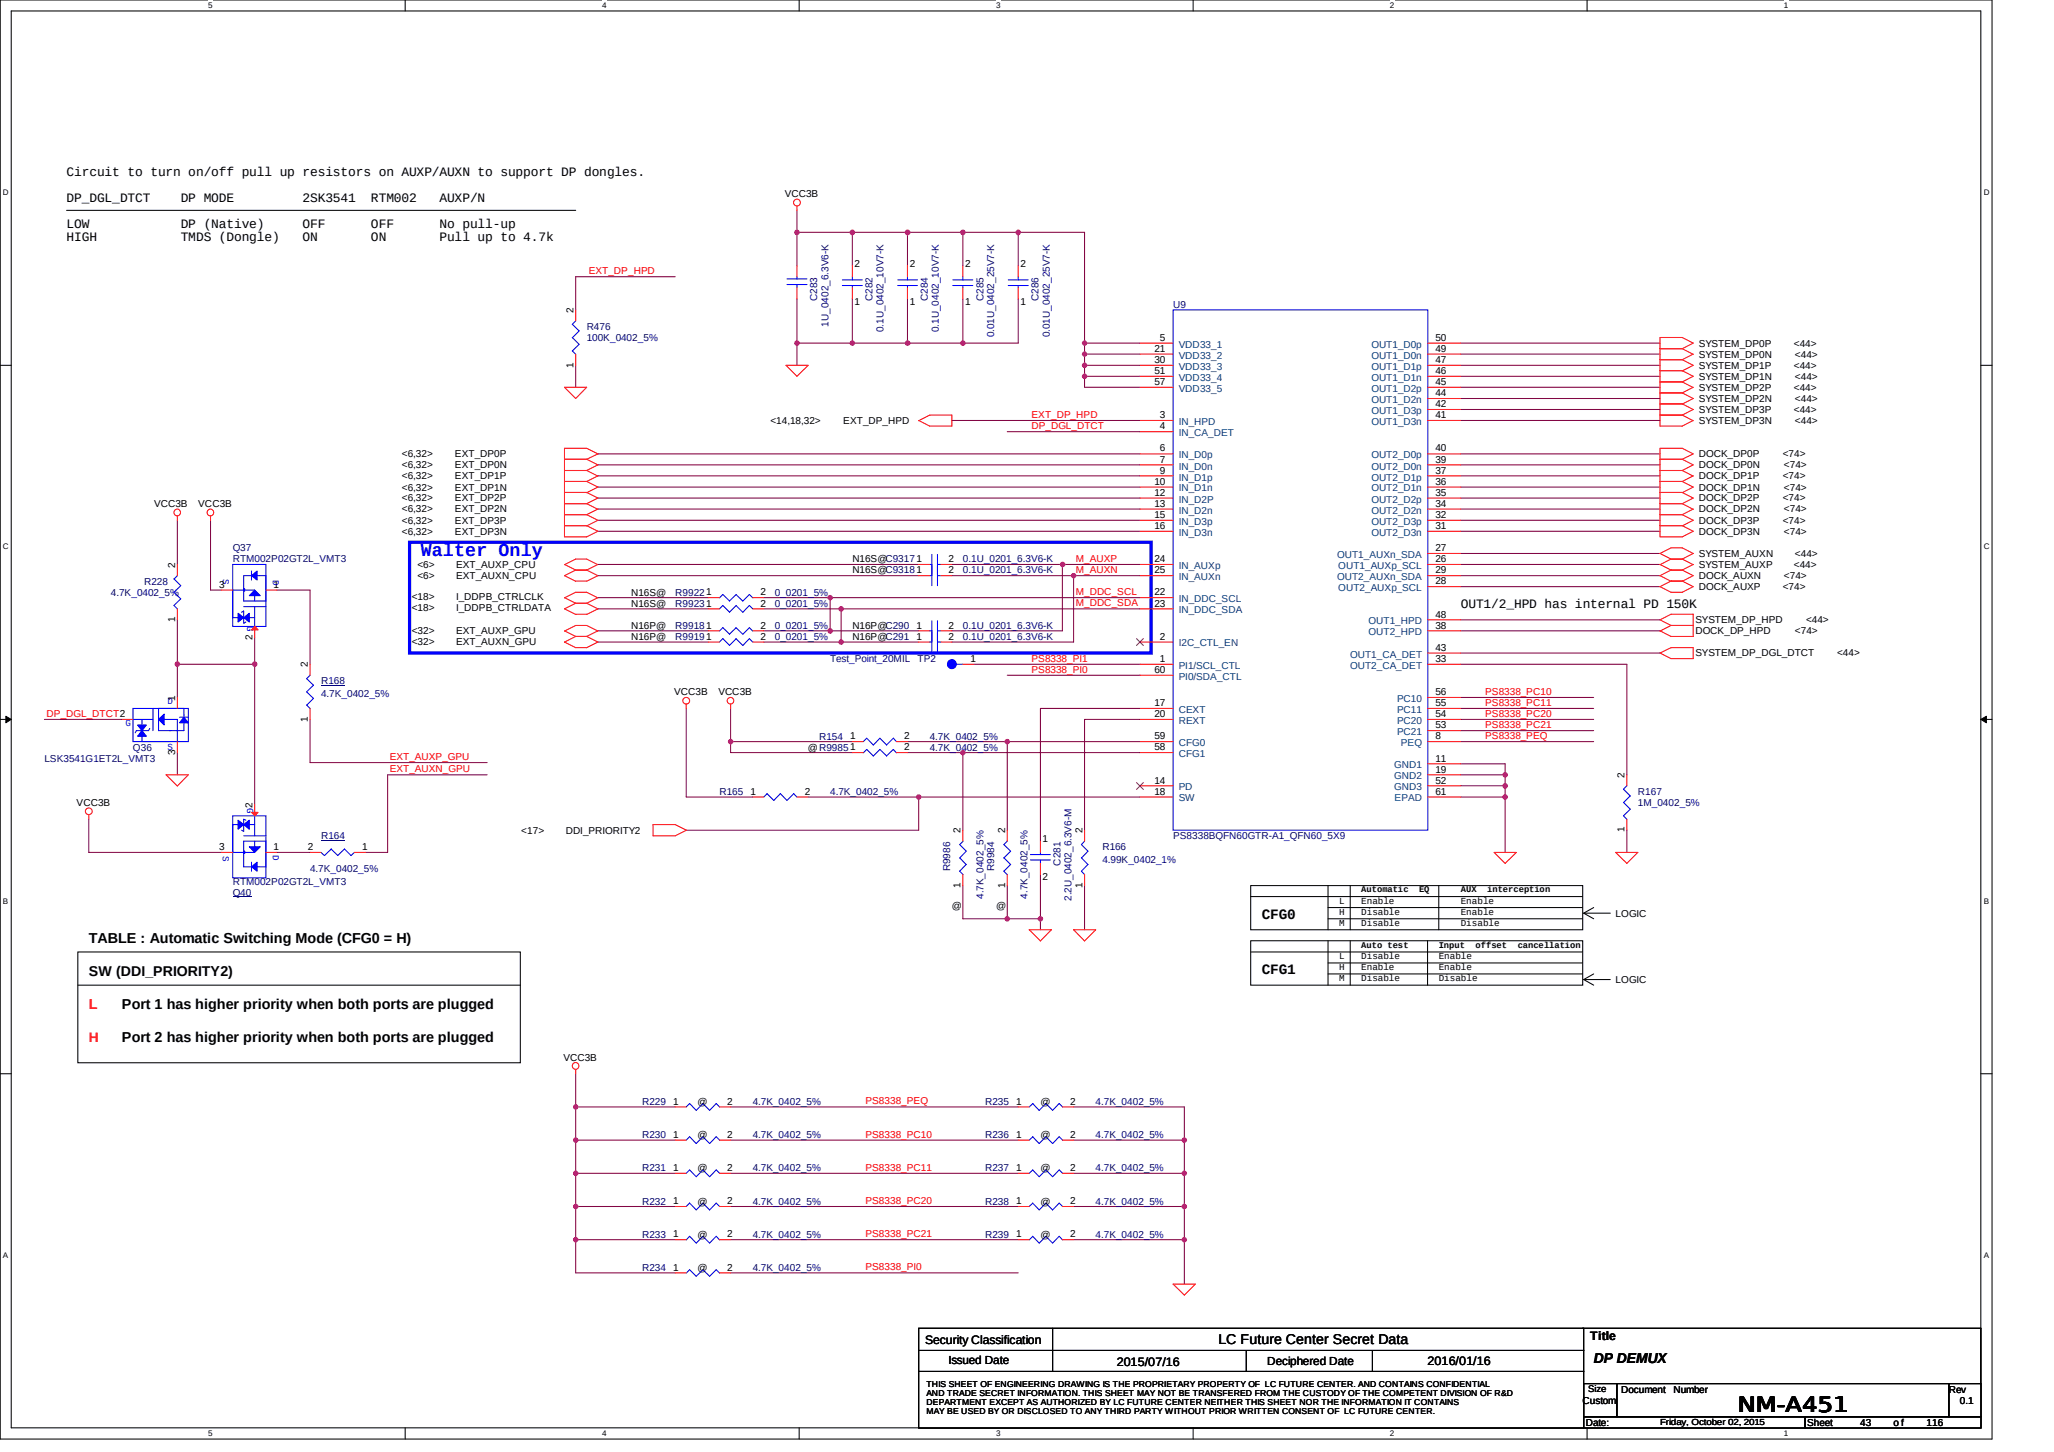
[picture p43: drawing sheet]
<svg xmlns="http://www.w3.org/2000/svg" width="297mm" height="210mm" viewBox="0 0 297 210" stroke-linecap="round" stroke-linejoin="round" font-family="sans-serif">
<defs><g id="words">
<text font-size="3" x="251.4" y="204.1">NM-A451</text>
<text font-size="2.6" fill="#00f" x="60.9" y="80.4">Walter Only</text>
<g font-size="2.1">
<text x="12.8" y="136.3">TABLE : Automatic Switching Mode (CFG0 = H)</text>
<text x="182.5" y="132.8">CFG0</text>
<text x="182.5" y="140.8">CFG1</text>
<text x="17.6" y="145.9">Port 1 has higher priority when both ports are plugged</text>
<text x="17.6" y="150.7">Port 2 has higher priority when both ports are plugged</text>
<text x="230.5" y="197.1">DP DEMUX</text>
</g>
<text font-size="2.1" fill="#f00" x="12.8" y="145.9">L</text>
<g font-size="2">
<text x="12.8" y="141.1">SW (DDI_PRIORITY2)</text>
<text x="176.2" y="194.3">LC Future Center Secret Data</text>
</g>
<text font-size="2" fill="#f00" x="12.8" y="150.6">H</text>
<g font-size="1.9">
<text x="9.6" y="25.5">Circuit to turn on/off pull up resistors on AUXP/AUXN to support DP dongles.</text>
<text x="9.6" y="29.2">DP_DGL_DTCT</text>
<text x="26.1" y="29.2">DP MODE</text>
<text x="43.7" y="29.2">2SK3541</text>
<text x="53.7" y="29.2">RTM002</text>
<text x="63.6" y="29.2">AUXP/N</text>
<text x="9.6" y="32.9">LOW</text>
<text x="9.6" y="34.8">HIGH</text>
<text x="26.1" y="32.9">DP (Native)</text>
<text x="26.1" y="34.8">TMDS (Dongle)</text>
<text x="43.7" y="32.9">OFF</text>
<text x="43.7" y="34.8">ON</text>
<text x="53.7" y="32.9">OFF</text>
<text x="53.7" y="34.8">ON</text>
<text x="63.6" y="32.9">No pull-up</text>
<text x="63.6" y="34.8">Pull up to 4.7k</text>
<text x="211.2" y="87.9">OUT1/2_HPD has internal PD 150K</text>
</g>
<g font-size="1.8">
<text x="133.8" y="194.2">Security Classification</text>
<text x="161.5" y="197.5">2015/07/16</text>
<text x="206.4" y="197.3">2016/01/16</text>
<text x="230" y="193.8">Title</text>
</g>
<g font-size="1.7">
<text x="137.2" y="197.2">Issued Date</text>
<text x="183.3" y="197.4">Deciphered Date</text>
</g>
<g font-size="1.4">
<text x="113.5" y="28.5">VCC3B</text>
<text x="123.6" y="38.6">2</text>
<text x="131.6" y="38.6">2</text>
<text x="139.6" y="38.6">2</text>
<text x="147.6" y="38.6">2</text>
<text x="82.9" y="45.3" transform="rotate(-90 82.9 45.3)">2</text>
<text x="123.6" y="44">1</text>
<text x="131.6" y="44">1</text>
<text x="139.6" y="44">1</text>
<text x="147.6" y="44">1</text>
<text x="82.9" y="53.1" transform="rotate(-90 82.9 53.1)">1</text>
<text x="166.9" y="50.9">21</text>
<text x="166.9" y="52.5">30</text>
<text x="167.7" y="49.3">5</text>
<text x="207.6" y="49.3">50</text>
<text x="207.6" y="50.9">49</text>
<text x="207.6" y="52.5">47</text>
<text x="245.7" y="51.7">SYSTEM_DP0N</text>
<text x="245.7" y="50.1">SYSTEM_DP0P</text>
<text x="245.7" y="53.3">SYSTEM_DP1P</text>
<text x="259.4" y="50.1">&lt;44&gt;</text>
<text x="259.4" y="53.3">&lt;44&gt;</text>
<text x="259.6" y="51.7">&lt;44&gt;</text>
<text x="166.9" y="54.1">51</text>
<text x="166.9" y="55.7">57</text>
<text x="207.6" y="54.1">46</text>
<text x="207.6" y="55.7">45</text>
<text x="207.6" y="57.3">44</text>
<text x="207.6" y="58.9">42</text>
<text x="245.7" y="54.9">SYSTEM_DP1N</text>
<text x="245.7" y="59.7">SYSTEM_DP3P</text>
<text x="245.7" y="58.1">SYSTEM_DP2N</text>
<text x="245.7" y="56.5">SYSTEM_DP2P</text>
<text x="259.4" y="59.7">&lt;44&gt;</text>
<text x="259.4" y="56.5">&lt;44&gt;</text>
<text x="259.6" y="54.9">&lt;44&gt;</text>
<text x="259.6" y="58.1">&lt;44&gt;</text>
<text x="111.4" y="61.3">&lt;14,18,32&gt;</text>
<text x="122" y="61.3">EXT_DP_HPD</text>
<text x="167.7" y="65.3">6</text>
<text x="167.7" y="60.5">3</text>
<text x="167.7" y="62.1">4</text>
<text x="207.6" y="60.5">41</text>
<text x="207.6" y="65.3">40</text>
<text x="245.7" y="61.3">SYSTEM_DP3N</text>
<text x="259.6" y="61.3">&lt;44&gt;</text>
<text x="58.1" y="66.1">&lt;6,32&gt;</text>
<text x="58.1" y="67.7">&lt;6,32&gt;</text>
<text x="58.1" y="69.3">&lt;6,32&gt;</text>
<text x="58.1" y="70.9">&lt;6,32&gt;</text>
<text x="65.8" y="66.1">EXT_DP0P</text>
<text x="65.8" y="67.7">EXT_DP0N</text>
<text x="65.8" y="69.3">EXT_DP1P</text>
<text x="65.8" y="70.9">EXT_DP1N</text>
<text x="166.9" y="70.1">10</text>
<text x="166.9" y="71.7">12</text>
<text x="167.7" y="66.9">7</text>
<text x="167.7" y="68.5">9</text>
<text x="207.6" y="66.9">39</text>
<text x="207.6" y="70.1">36</text>
<text x="207.6" y="68.5">37</text>
<text x="207.6" y="71.7">35</text>
<text x="245.7" y="69.3">DOCK_DP1P</text>
<text x="245.7" y="67.7">DOCK_DP0N</text>
<text x="245.7" y="66.1">DOCK_DP0P</text>
<text x="245.7" y="70.9">DOCK_DP1N</text>
<text x="257.8" y="69.3">&lt;74&gt;</text>
<text x="257.8" y="66.1">&lt;74&gt;</text>
<text x="258" y="67.7">&lt;74&gt;</text>
<text x="258" y="70.9">&lt;74&gt;</text>
<text x="22.3" y="73.3">VCC3B</text>
<text x="28.7" y="73.3">VCC3B</text>
<text x="58.1" y="72.5">&lt;6,32&gt;</text>
<text x="58.1" y="74.1">&lt;6,32&gt;</text>
<text x="58.1" y="75.7">&lt;6,32&gt;</text>
<text x="58.1" y="77.3">&lt;6,32&gt;</text>
<text x="65.8" y="72.5">EXT_DP2P</text>
<text x="65.8" y="74.1">EXT_DP2N</text>
<text x="65.8" y="75.7">EXT_DP3P</text>
<text x="65.8" y="77.3">EXT_DP3N</text>
<text x="166.9" y="73.3">13</text>
<text x="166.9" y="74.9">15</text>
<text x="166.9" y="76.5">16</text>
<text x="207.6" y="73.3">34</text>
<text x="207.6" y="76.5">31</text>
<text x="207.6" y="74.9">32</text>
<text x="245.7" y="74.1">DOCK_DP2N</text>
<text x="245.7" y="72.5">DOCK_DP2P</text>
<text x="245.7" y="77.3">DOCK_DP3N</text>
<text x="245.7" y="75.7">DOCK_DP3P</text>
<text x="257.8" y="72.5">&lt;74&gt;</text>
<text x="257.8" y="75.7">&lt;74&gt;</text>
<text x="258" y="74.1">&lt;74&gt;</text>
<text x="258" y="77.3">&lt;74&gt;</text>
<text x="25.3" y="82.1" transform="rotate(-90 25.3 82.1)">2</text>
<text x="60.4" y="82.1">&lt;6&gt;</text>
<text x="60.4" y="83.7">&lt;6&gt;</text>
<text x="66" y="82.1">EXT_AUXP_CPU</text>
<text x="66" y="83.7">EXT_AUXN_CPU</text>
<text x="123.3" y="81.3">N16S@C93171</text>
<text x="123.3" y="82.9">N16S@C93181</text>
<text x="137.2" y="81.3">2</text>
<text x="137.2" y="82.9">2</text>
<text x="166.9" y="82.9">25</text>
<text x="166.9" y="81.3">24</text>
<text x="207.6" y="82.9">29</text>
<text x="207.6" y="79.7">27</text>
<text x="207.6" y="81.3">26</text>
<text x="245.7" y="82.1">SYSTEM_AUXP</text>
<text x="245.7" y="80.5">SYSTEM_AUXN</text>
<text x="245.7" y="83.7">DOCK_AUXN</text>
<text x="258" y="83.7">&lt;74&gt;</text>
<text x="259.4" y="82.1">&lt;44&gt;</text>
<text x="259.6" y="80.5">&lt;44&gt;</text>
<text x="25.3" y="89.9" transform="rotate(-90 25.3 89.9)">1</text>
<text x="31.7" y="85">3</text>
<text x="39.5" y="85">1</text>
<text x="59.5" y="86.7">&lt;18&gt;</text>
<text x="59.5" y="88.3">&lt;18&gt;</text>
<text x="66" y="86.7">I_DDPB_CTRLCLK</text>
<text x="66" y="88.3">I_DDPB_CTRLDATA</text>
<text x="91.3" y="86.1">N16S@</text>
<text x="91.3" y="87.7">N16S@</text>
<text x="110" y="86.1">2</text>
<text x="110" y="87.7">2</text>
<text x="166.9" y="87.7">23</text>
<text x="166.9" y="86.1">22</text>
<text x="207.6" y="84.5">28</text>
<text x="207.6" y="89.3">48</text>
<text x="245.7" y="85.3">DOCK_AUXP</text>
<text x="257.8" y="85.3">&lt;74&gt;</text>
<text x="36.5" y="92.5" transform="rotate(-90 36.5 92.5)">2</text>
<text x="59.5" y="91.7">&lt;32&gt;</text>
<text x="59.5" y="93.3">&lt;32&gt;</text>
<text x="66" y="91.7">EXT_AUXP_GPU</text>
<text x="66" y="93.3">EXT_AUXN_GPU</text>
<text x="91.3" y="90.9">N16P@</text>
<text x="91.3" y="92.5">N16P@</text>
<text x="110" y="90.9">2</text>
<text x="110" y="92.5">2</text>
<text x="123.3" y="90.9">N16P@C290</text>
<text x="123.3" y="92.5">N16P@C291</text>
<text x="132.5" y="90.9">1</text>
<text x="132.5" y="92.5">1</text>
<text x="137.2" y="90.9">2</text>
<text x="137.2" y="92.5">2</text>
<text x="140.4" y="95.7">1</text>
<text x="167.7" y="95.7">1</text>
<text x="167.7" y="92.5">2</text>
<text x="207.6" y="90.9">38</text>
<text x="207.6" y="95.7">33</text>
<text x="207.6" y="94.1">43</text>
<text x="245.2" y="90.1">SYSTEM_DP_HPD</text>
<text x="245.2" y="91.7">DOCK_DP_HPD</text>
<text x="245.2" y="94.9">SYSTEM_DP_DGL_DTCT</text>
<text x="259.6" y="91.7">&lt;74&gt;</text>
<text x="261.2" y="90.1">&lt;44&gt;</text>
<text x="265.7" y="94.9">&lt;44&gt;</text>
<text x="25.3" y="101.3" transform="rotate(-90 25.3 101.3)">1</text>
<text x="44.5" y="96.5" transform="rotate(-90 44.5 96.5)">2</text>
<text x="97.5" y="100.5">VCC3B</text>
<text x="103.9" y="100.5">VCC3B</text>
<text x="166.9" y="97.3">60</text>
<text x="207.6" y="100.5">56</text>
<text x="44.5" y="104.3" transform="rotate(-90 44.5 104.3)">1</text>
<text x="122.9" y="106.9">1</text>
<text x="130.8" y="106.9">2</text>
<text x="166.9" y="103.7">20</text>
<text x="166.9" y="102.1">17</text>
<text x="166.9" y="106.9">59</text>
<text x="207.6" y="102.1">55</text>
<text x="207.6" y="106.9">8</text>
<text x="207.6" y="103.7">54</text>
<text x="207.6" y="105.3">53</text>
<text x="25.3" y="109.1" transform="rotate(-90 25.3 109.1)">3</text>
<text x="116.8" y="108.5">@R99851</text>
<text x="130.8" y="108.5">2</text>
<text x="166.9" y="113.3">14</text>
<text x="166.9" y="108.5">58</text>
<text x="207.6" y="113.3">52</text>
<text x="207.6" y="110.1">11</text>
<text x="207.6" y="111.7">19</text>
<text x="234.9" y="112.5" transform="rotate(-90 234.9 112.5)">2</text>
<text x="11.1" y="116.5">VCC3B</text>
<text x="36.5" y="116.8" transform="rotate(-90 36.5 116.8)">2</text>
<text x="108.5" y="114.9">1</text>
<text x="116.4" y="114.9">2</text>
<text x="166.9" y="114.9">18</text>
<text x="207.6" y="114.9">61</text>
<text x="31.7" y="122.9">3</text>
<text x="39.5" y="122.9">1</text>
<text x="44.5" y="122.9">2</text>
<text x="52.4" y="122.9">1</text>
<text x="75.4" y="120.5">&lt;17&gt;</text>
<text x="81.8" y="120.5">DDI_PRIORITY2</text>
<text x="138.9" y="120.5" transform="rotate(-90 138.9 120.5)">2</text>
<text x="145.3" y="120.5" transform="rotate(-90 145.3 120.5)">2</text>
<text x="150.8" y="121.8">1</text>
<text x="156.5" y="120.5" transform="rotate(-90 156.5 120.5)">2</text>
<text x="234.9" y="120.3" transform="rotate(-90 234.9 120.3)">1</text>
<text x="137.7" y="131.4">@</text>
<text x="138.9" y="128.3" transform="rotate(-90 138.9 128.3)">1</text>
<text x="144" y="131.4">@</text>
<text x="145.3" y="128.3" transform="rotate(-90 145.3 128.3)">1</text>
<text x="150.8" y="127.2">2</text>
<text x="156.5" y="128.3" transform="rotate(-90 156.5 128.3)">1</text>
<text x="233.6" y="132.5">LOGIC</text>
<text x="233.6" y="142.1">LOGIC</text>
<text x="81.5" y="153.3">VCC3B</text>
<text x="97.3" y="159.7">1</text>
<text x="100.9" y="159.7">@</text>
<text x="105.2" y="159.7">2</text>
<text x="146.9" y="159.7">1</text>
<text x="150.5" y="159.7">@</text>
<text x="154.8" y="159.7">2</text>
<text x="97.3" y="164.5">1</text>
<text x="100.9" y="164.5">@</text>
<text x="105.2" y="164.5">2</text>
<text x="146.9" y="164.5">1</text>
<text x="150.5" y="164.5">@</text>
<text x="154.8" y="164.5">2</text>
<text x="97.3" y="169.3">1</text>
<text x="100.9" y="169.3">@</text>
<text x="105.2" y="169.3">2</text>
<text x="146.9" y="169.3">1</text>
<text x="150.5" y="169.3">@</text>
<text x="154.8" y="169.3">2</text>
<text x="97.3" y="174.1">1</text>
<text x="97.3" y="178.9">1</text>
<text x="100.9" y="174.1">@</text>
<text x="100.9" y="178.9">@</text>
<text x="105.2" y="174.1">2</text>
<text x="105.2" y="178.9">2</text>
<text x="146.9" y="178.9">1</text>
<text x="146.9" y="174.1">1</text>
<text x="150.5" y="178.9">@</text>
<text x="150.5" y="174.1">@</text>
<text x="154.8" y="178.9">2</text>
<text x="154.8" y="174.1">2</text>
<text x="97.3" y="183.7">1</text>
<text x="100.9" y="183.7">@</text>
<text x="105.2" y="183.7">2</text>
<text x="228.8" y="202.9">Custom</text>
<text x="229.7" y="201.3">Size</text>
<text x="234.5" y="201.3">Document</text>
<text x="242" y="201.3">Number</text>
<text x="281.8" y="201.3">Rev</text>
<text x="283.4" y="202.9">0.1</text>
<text x="229.3" y="206.1">Date:</text>
<text x="261.3" y="206.1">Sheet</text>
<text x="269" y="206.1">43</text>
<text x="273.8" y="206.1">o f</text>
<text x="278.6" y="206.1">116</text>
</g>
<g font-size="1.4" fill="#f00">
<text x="85.2" y="39.6">EXT_DP_HPD</text>
<text x="149.2" y="62">DP_DGL_DTCT</text>
<text x="149.2" y="60.4">EXT_DP_HPD</text>
<text x="155.6" y="81.2">M_AUXP</text>
<text x="155.6" y="82.8">M_AUXN</text>
<text x="155.6" y="86">M_DDC_SCL</text>
<text x="155.6" y="87.6">M_DDC_SDA</text>
<text x="149.2" y="95.6">PS8338_PI1</text>
<text x="149.2" y="97.2">PS8338_PI0</text>
<text x="214.8" y="100.4">PS8338_PC10</text>
<text x="6.7" y="103.6">DP_DGL_DTCT2</text>
<text x="214.8" y="106.9">PS8338_PEQ</text>
<text x="214.8" y="105.2">PS8338_PC21</text>
<text x="214.8" y="103.6">PS8338_PC20</text>
<text x="214.8" y="102">PS8338_PC11</text>
<text x="56.4" y="109.9">EXT_AUXP_GPU</text>
<text x="56.4" y="111.7">EXT_AUXN_GPU</text>
<text x="125.2" y="159.7">PS8338_PEQ</text>
<text x="125.2" y="164.5">PS8338_PC10</text>
<text x="125.2" y="169.3">PS8338_PC11</text>
<text x="125.2" y="174.1">PS8338_PC20</text>
<text x="125.2" y="178.9">PS8338_PC21</text>
<text x="125.2" y="183.7">PS8338_PI0</text>
</g>
<g font-size="1.4" fill="#000080">
<text x="84.8" y="47.7">R476</text>
<text x="118.2" y="43.5" transform="rotate(-90 118.2 43.5)">C283</text>
<text x="119.8" y="47.2" transform="rotate(-90 119.8 47.2)">1U_0402_6.3V6-K</text>
<text x="126.2" y="43.5" transform="rotate(-90 126.2 43.5)">C282</text>
<text x="134.2" y="43.5" transform="rotate(-90 134.2 43.5)">C284</text>
<text x="142.2" y="43.5" transform="rotate(-90 142.2 43.5)">C285</text>
<text x="150.2" y="43.5" transform="rotate(-90 150.2 43.5)">C286</text>
<text x="169.7" y="44.5">U9</text>
<text x="84.8" y="49.3">100K_0402_5%</text>
<text x="127.8" y="48" transform="rotate(-90 127.8 48)">0.1U_0402_10V7-K</text>
<text x="135.8" y="48" transform="rotate(-90 135.8 48)">0.1U_0402_10V7-K</text>
<text x="143.8" y="48.8" transform="rotate(-90 143.8 48.8)">0.01U_0402_25V7-K</text>
<text x="151.8" y="48.8" transform="rotate(-90 151.8 48.8)">0.01U_0402_25V7-K</text>
<text x="33.7" y="79.7">Q37</text>
<text x="33.7" y="81.3">RTM002P02GT2L_VMT3</text>
<text x="139.2" y="81.3">0.1U_0201_6.3V6-K</text>
<text x="139.2" y="82.9">0.1U_0201_6.3V6-K</text>
<text x="16.1" y="86.1">4.7K_0402_5%</text>
<text x="20.8" y="84.5">R228</text>
<text x="97.6" y="86.1">R99221</text>
<text x="97.6" y="87.7">R99231</text>
<text x="112" y="86.1">0_0201_5%</text>
<text x="112" y="87.7">0_0201_5%</text>
<text x="97.6" y="90.9">R99181</text>
<text x="97.6" y="92.5">R99191</text>
<text x="112" y="90.9">0_0201_5%</text>
<text x="112" y="92.5">0_0201_5%</text>
<text x="120.1" y="95.7">Test_Point_20MIL</text>
<text x="132.7" y="95.7">TP2</text>
<text x="139.2" y="90.9">0.1U_0201_6.3V6-K</text>
<text x="139.2" y="92.5">0.1U_0201_6.3V6-K</text>
<text x="46.4" y="98.9">R168</text>
<text x="46.4" y="100.8">4.7K_0402_5%</text>
<text x="118.5" y="106.9">R154</text>
<text x="134.4" y="106.9">4.7K_0402_5%</text>
<text x="6.4" y="110.1">LSK3541G1ET2L_VMT3</text>
<text x="19.2" y="108.5">Q36</text>
<text x="134.4" y="108.5">4.7K_0402_5%</text>
<text x="104" y="114.9">R165</text>
<text x="120.1" y="114.9">4.7K_0402_5%</text>
<text x="236.9" y="114.9">R167</text>
<text x="236.9" y="116.5">1M_0402_5%</text>
<text x="46.4" y="121.3">R164</text>
<text x="137.4" y="125.9" transform="rotate(-90 137.4 125.9)">R9986</text>
<text x="143.8" y="125.9" transform="rotate(-90 143.8 125.9)">R9984</text>
<text x="153.4" y="125.1" transform="rotate(-90 153.4 125.1)">C281</text>
<text x="159.4" y="122.9">R166</text>
<text x="159.4" y="124.8">4.99K_0402_1%</text>
<text x="169.7" y="121.3">PS8338BQFN60GTR-A1_QFN60_5X9</text>
<text x="33.7" y="129.5">Q40</text>
<text x="33.7" y="127.9">RTM002P02GT2L_VMT3</text>
<text x="44.8" y="126.1">4.7K_0402_5%</text>
<text x="142.2" y="129.9" transform="rotate(-90 142.2 129.9)">4.7K_0402_5%</text>
<text x="148.6" y="129.9" transform="rotate(-90 148.6 129.9)">4.7K_0402_5%</text>
<text x="155" y="130.2" transform="rotate(-90 155 130.2)">2.2U_0402_6.3V6-M</text>
<text x="92.9" y="159.7">R229</text>
<text x="108.9" y="159.7">4.7K_0402_5%</text>
<text x="142.5" y="159.7">R235</text>
<text x="158.4" y="159.7">4.7K_0402_5%</text>
<text x="92.9" y="164.5">R230</text>
<text x="108.9" y="164.5">4.7K_0402_5%</text>
<text x="142.5" y="164.5">R236</text>
<text x="158.4" y="164.5">4.7K_0402_5%</text>
<text x="92.9" y="169.3">R231</text>
<text x="108.9" y="169.3">4.7K_0402_5%</text>
<text x="142.5" y="169.3">R237</text>
<text x="158.4" y="169.3">4.7K_0402_5%</text>
<text x="92.9" y="174.1">R232</text>
<text x="92.9" y="178.9">R233</text>
<text x="108.9" y="174.1">4.7K_0402_5%</text>
<text x="108.9" y="178.9">4.7K_0402_5%</text>
<text x="142.5" y="178.9">R239</text>
<text x="142.5" y="174.1">R238</text>
<text x="158.4" y="178.9">4.7K_0402_5%</text>
<text x="158.4" y="174.1">4.7K_0402_5%</text>
<text x="92.9" y="183.7">R234</text>
<text x="108.9" y="183.7">4.7K_0402_5%</text>
</g>
<g font-size="1.4" fill="#004080">
<text x="170.5" y="50.2">VDD33_1</text>
<text x="170.5" y="51.9">VDD33_2</text>
<text x="170.5" y="53.4">VDD33_3</text>
<text x="198.3" y="50.2">OUT1_D0p</text>
<text x="198.3" y="51.9">OUT1_D0n</text>
<text x="198.3" y="53.4">OUT1_D1p</text>
<text x="170.5" y="55">VDD33_4</text>
<text x="170.5" y="56.7">VDD33_5</text>
<text x="198.3" y="55">OUT1_D1n</text>
<text x="198.3" y="56.7">OUT1_D2p</text>
<text x="198.3" y="58.2">OUT1_D2n</text>
<text x="198.3" y="59.9">OUT1_D3p</text>
<text x="170.5" y="61.5">IN_HPD</text>
<text x="170.5" y="63.1">IN_CA_DET</text>
<text x="198.3" y="61.5">OUT1_D3n</text>
<text x="170.5" y="66.3">IN_D0p</text>
<text x="170.5" y="67.9">IN_D0n</text>
<text x="170.5" y="69.5">IN_D1p</text>
<text x="170.5" y="71">IN_D1n</text>
<text x="198.3" y="67.9">OUT2_D0n</text>
<text x="198.3" y="66.3">OUT2_D0p</text>
<text x="198.3" y="71">OUT2_D1n</text>
<text x="198.3" y="69.5">OUT2_D1p</text>
<text x="170.5" y="72.7">IN_D2P</text>
<text x="170.5" y="74.3">IN_D2n</text>
<text x="170.5" y="75.8">IN_D3p</text>
<text x="170.5" y="77.5">IN_D3n</text>
<text x="198.3" y="74.3">OUT2_D2n</text>
<text x="198.3" y="72.7">OUT2_D2p</text>
<text x="198.3" y="77.5">OUT2_D3n</text>
<text x="198.3" y="75.8">OUT2_D3p</text>
<text x="170.5" y="83.9">IN_AUXn</text>
<text x="170.5" y="82.3">IN_AUXp</text>
<text x="193.4" y="83.9">OUT2_AUXn_SDA</text>
<text x="193.4" y="80.6">OUT1_AUXn_SDA</text>
<text x="193.5" y="82.3">OUT1_AUXp_SCL</text>
<text x="170.5" y="88.7">IN_DDC_SDA</text>
<text x="170.5" y="87.1">IN_DDC_SCL</text>
<text x="193.5" y="85.4">OUT2_AUXp_SCL</text>
<text x="170.5" y="93.5">I2C_CTL_EN</text>
<text x="195.3" y="95.1">OUT1_CA_DET</text>
<text x="197.9" y="91.9">OUT2_HPD</text>
<text x="197.9" y="90.3">OUT1_HPD</text>
<text x="170.5" y="96.7">PI1/SCL_CTL</text>
<text x="170.5" y="98.2">PI0/SDA_CTL</text>
<text x="195.3" y="96.7">OUT2_CA_DET</text>
<text x="202" y="101.5">PC10</text>
<text x="170.5" y="104.7">REXT</text>
<text x="170.5" y="103">CEXT</text>
<text x="170.5" y="107.8">CFG0</text>
<text x="202" y="103">PC11</text>
<text x="202" y="104.7">PC20</text>
<text x="202" y="106.3">PC21</text>
<text x="202.6" y="107.8">PEQ</text>
<text x="170.5" y="109.5">CFG1</text>
<text x="201.6" y="111.1">GND1</text>
<text x="201.6" y="112.7">GND2</text>
<text x="170.5" y="114.3">PD</text>
<text x="170.5" y="115.9">SW</text>
<text x="201.6" y="114.3">GND3</text>
<text x="201.7" y="115.9">EPAD</text>
</g>
<g font-size="1.3" fill="#00f">
<text x="32.2" y="83.7" transform="rotate(90 32.2 83.7)">S</text>
<text x="39.4" y="83.9" transform="rotate(90 39.4 83.9)">D</text>
<text x="35.7" y="90.6" transform="rotate(90 35.7 90.6)">G</text>
<text x="24.2" y="101.8">D</text>
<text x="18.1" y="105">G</text>
<text x="24.2" y="108.4">S</text>
<text x="35.7" y="116.8" transform="rotate(90 35.7 116.8)">G</text>
<text x="32.2" y="123.7" transform="rotate(90 32.2 123.7)">S</text>
<text x="39.4" y="123.5" transform="rotate(90 39.4 123.5)">D</text>
</g>
<g font-size="1.3">
<text x="193.7" y="130.6">L</text>
<text x="196.8" y="129">Automatic</text>
<text x="196.8" y="130.6">Enable</text>
<text x="205.2" y="129">EQ</text>
<text x="211.2" y="129">AUX</text>
<text x="211.2" y="130.6">Enable</text>
<text x="215" y="129">interception</text>
<text x="193.7" y="133.8">M</text>
<text x="193.7" y="132.2">H</text>
<text x="196.8" y="137">Auto test</text>
<text x="196.8" y="132.2">Disable</text>
<text x="196.8" y="133.8">Disable</text>
<text x="208.1" y="137">Input</text>
<text x="211.2" y="132.2">Enable</text>
<text x="211.2" y="133.8">Disable</text>
<text x="213.4" y="137">offset</text>
<text x="219.5" y="137">cancellation</text>
<text x="193.7" y="138.6">L</text>
<text x="193.7" y="140.2">H</text>
<text x="193.7" y="141.8">M</text>
<text x="196.8" y="138.6">Disable</text>
<text x="196.8" y="140.2">Enable</text>
<text x="196.8" y="141.8">Disable</text>
<text x="208.1" y="138.6">Enable</text>
<text x="208.1" y="140.2">Enable</text>
<text x="208.1" y="141.8">Disable</text>
<text x="240.1" y="206">Friday, October 02, 2015</text>
</g>
<g font-size="1.2">
<text x="30.1" y="1.2">5</text>
<text x="87.1" y="1.2">4</text>
<text x="144" y="1.2">3</text>
<text x="201" y="1.2">2</text>
<text x="258" y="1.2">1</text>
<text x=".4" y="28.2">D</text>
<text x="286.9" y="28.2">D</text>
<text x=".4" y="79.4">C</text>
<text x="286.9" y="79.4">C</text>
<text x=".4" y="130.6">B</text>
<text x="286.9" y="130.6">B</text>
<text x=".4" y="181.8">A</text>
<text x="286.9" y="181.8">A</text>
<text x="134" y="200.5">THIS SHEET OF ENGINEERING DRAWING IS THE PROPRIETARY PROPERTY OF LC FUTURE CENTER. AND CONTAINS CONFIDENTIAL</text>
<text x="134" y="201.8">AND TRADE SECRET INFORMATION. THIS SHEET MAY NOT BE TRANSFERED FROM THE CUSTODY OF THE COMPETENT DIVISION OF R&amp;D</text>
<text x="134" y="203.1">DEPARTMENT EXCEPT AS AUTHORIZED BY LC FUTURE CENTER NEITHER THIS SHEET NOR THE INFORMATION IT CONTAINS</text>
<text x="30.1" y="207.6">5</text>
<text x="87.1" y="207.6">4</text>
<text x="134" y="204.4">MAY BE USED BY OR DISCLOSED TO ANY THIRD PARTY WITHOUT PRIOR WRITTEN CONSENT OF LC FUTURE CENTER.</text>
<text x="144" y="207.6">3</text>
<text x="201" y="207.6">2</text>
<text x="258" y="207.6">1</text>
</g>
</g></defs>
<path d="M0 0h288.1v208h-288.1zM1.6 1.6h284.9v204.8h-284.9z" fill="none" stroke="#000" stroke-width=".15"/>
<g fill="#fff">
<path d="M30.1 .1h.7v1.3h-.7z" fill-rule="evenodd"/>
<path d="M30.1 206.6h.7v1.3h-.7z" fill-rule="evenodd"/>
</g>
<path d="M58.6 0v1.6M58.6 206.4v1.6" fill="none" stroke="#000" stroke-width=".15"/>
<g fill="#fff">
<path d="M87.1 .1h.6v1.3h-.6z" fill-rule="evenodd"/>
<path d="M87.1 206.6h.6v1.3h-.6z" fill-rule="evenodd"/>
</g>
<path d="M115.6 0v1.6M115.6 206.4v1.6" fill="none" stroke="#000" stroke-width=".15"/>
<g fill="#fff">
<path d="M144 .1h.7v1.3h-.7z" fill-rule="evenodd"/>
<path d="M144 206.6h.7v1.3h-.7z" fill-rule="evenodd"/>
</g>
<path d="M172.5 0v1.6M172.5 206.4v1.6" fill="none" stroke="#000" stroke-width=".15"/>
<g fill="#fff">
<path d="M201 .1h.6v1.3h-.6z" fill-rule="evenodd"/>
<path d="M201 206.6h.6v1.3h-.6z" fill-rule="evenodd"/>
</g>
<path d="M229.5 0v1.6M229.5 206.4v1.6" fill="none" stroke="#000" stroke-width=".15"/>
<g fill="#fff">
<path d="M258 .1h.6v1.3h-.6z" fill-rule="evenodd"/>
<path d="M258 206.6h.6v1.3h-.6z" fill-rule="evenodd"/>
<path d="M.4 27.2h.9v1.3h-.9z" fill-rule="evenodd"/>
<path d="M286.9 27.2h.8v1.3h-.8z" fill-rule="evenodd"/>
<path d="M.4 78.4h.9v1.3h-.9z" fill-rule="evenodd"/>
<path d="M286.9 78.4h.8v1.3h-.8z" fill-rule="evenodd"/>
</g>
<path d="M0 52.8h1.6M286.5 52.8h1.6" fill="none" stroke="#000" stroke-width=".15"/>
<g fill="#fff">
<path d="M.4 129.6h.8v1.3h-.8z" fill-rule="evenodd"/>
<path d="M286.9 129.6h.8v1.3h-.8z" fill-rule="evenodd"/>
</g>
<path d="M0 104h1.6M286.5 104h1.6" fill="none" stroke="#000" stroke-width=".15"/>
<path d="M.8 103.5l.8 .5-.8 .5zM286.5 104l.8-.5v1z" fill="#000"/>
<path d="M.8 103.5l.8 .5-.8 .5zM286.5 104l.8-.5v1z" fill="none" stroke="#000" stroke-width=".14"/>
<g fill="#fff">
<path d="M.4 180.8h.8v1.3h-.8z" fill-rule="evenodd"/>
<path d="M286.9 180.8h.8v1.3h-.8z" fill-rule="evenodd"/>
</g>
<g fill="none" stroke="#000" stroke-width=".15">
<path d="M9.6 30.4h73.7M11.3 137.6h63.9v16h-63.9zM180.9 136h48v6.4h-48zM180.9 128h48v6.4h-48zM180.9 137.6h47.9M180.9 129.6h47.9M192.1 128v6.4M192.1 136v6.4M192.1 139.2h36.7M192.1 131.2h36.7M192.1 132.8h36.7M195.3 128v6.4"/>
<path d="M195.3 136v6.4M206.4 136v6.4M208.1 128v6.4M229 132h3.9M229 132l1.5 .8M230.5 131.2l-1.5 .8M0 155.2h1.6M11.3 142.4h63.9M192.1 140.8h36.7M229 141.6h3.9M229 141.6l1.5 .8M230.5 140.8l-1.5 .8"/>
<path d="M286.5 155.2h1.6"/>
</g>
<path d="M59.2 78.4h107.3v16h-107.3z" fill="none" stroke="#00f" stroke-width=".47"/>
<g fill="none" stroke="#800040" stroke-width=".15">
<path d="M83.3 52.8v3.2M97.6 40h-14.3v4.8M86.4 65.6h78.5M86.4 67.2h78.5M86.4 68.8h78.5M86.4 70.4h78.5M86.4 72h78.5M86.4 73.6h78.5M86.4 75.2h78.5M86.4 76.8h78.5M145.7 62.4h19.2M140.9 96h24"/>
<path d="M145.7 97.6h19.2M211.2 107.2h19.3M211.2 105.6h19.3M211.2 104h19.3M211.2 102.4h19.3M211.2 100.8h19.3M211.2 110.4h6.5v1.6M211.2 115.2h6.5"/>
</g>
<circle cx="217.7" cy="115.2" r=".32" fill="#f0f"/>
<circle cx="217.7" cy="115.2" r=".32" fill="none" stroke="#f0f" stroke-width=".15"/>
<path d="M211.2 113.6h6.5M217.7 115.2v8" fill="none" stroke="#800040" stroke-width=".15"/>
<circle cx="217.7" cy="113.6" r=".33" fill="#f0f"/>
<circle cx="217.7" cy="113.6" r=".33" fill="none" stroke="#f0f" stroke-width=".15"/>
<path d="M211.2 112h6.5" fill="none" stroke="#800040" stroke-width=".15"/>
<circle cx="217.7" cy="112" r=".32" fill="#f0f"/>
<circle cx="217.7" cy="112" r=".32" fill="none" stroke="#f0f" stroke-width=".15"/>
<path d="M156.8 54.4v1.6h8.1M156.8 49.6h8.1M217.7 112v1.6" fill="none" stroke="#800040" stroke-width=".15"/>
<circle cx="156.8" cy="49.6" r=".31" fill="#f0f"/>
<circle cx="156.8" cy="49.6" r=".31" fill="none" stroke="#f0f" stroke-width=".15"/>
<path d="M156.8 51.2h8.1" fill="none" stroke="#800040" stroke-width=".15"/>
<circle cx="156.9" cy="51.2" r=".31" fill="#f0f"/>
<circle cx="156.9" cy="51.2" r=".31" fill="none" stroke="#f0f" stroke-width=".15"/>
<path d="M156.8 49.6v4.8h8.1M156.8 52.8h8.1" fill="none" stroke="#800040" stroke-width=".15"/>
<circle cx="156.8" cy="54.4" r=".31" fill="#f0f"/>
<circle cx="156.8" cy="54.4" r=".31" fill="none" stroke="#f0f" stroke-width=".15"/>
<circle cx="156.8" cy="52.8" r=".31" fill="#f0f"/>
<circle cx="156.8" cy="52.8" r=".31" fill="none" stroke="#f0f" stroke-width=".15"/>
<path d="M156.8 33.6v16M137.7 60.8h27.2M105.7 102.4v4.8" fill="none" stroke="#800040" stroke-width=".15"/>
<circle cx="105.7" cy="107.2" r=".32" fill="#f0f"/>
<circle cx="105.7" cy="107.2" r=".32" fill="none" stroke="#f0f" stroke-width=".15"/>
<path d="M105.7 107.2h17.6M132.9 115.2h32" fill="none" stroke="#800040" stroke-width=".15"/>
<circle cx="132.9" cy="115.2" r=".32" fill="#f0f"/>
<circle cx="132.9" cy="115.2" r=".32" fill="none" stroke="#f0f" stroke-width=".15"/>
<path d="M99.2 102.4v12.8h9.7M116.8 115.2h16.1v4.8h-33.7M164.9 104h-8.1v16M164.9 102.4h-14.4v19.2M150.5 126.4v6.4M156.8 128v6.4" fill="none" stroke="#800040" stroke-width=".15"/>
<circle cx="150.5" cy="132.8" r=".32" fill="#f0f"/>
<circle cx="150.5" cy="132.8" r=".32" fill="none" stroke="#f0f" stroke-width=".15"/>
<path d="M123.3 33.6h-8v4.8M156.8 33.6h-9.6v4.8M115.3 43.2v6.4M217.7 113.6v1.6" fill="none" stroke="#800040" stroke-width=".15"/>
<circle cx="115.3" cy="49.6" r=".32" fill="#f0f"/>
<circle cx="115.3" cy="49.6" r=".32" fill="none" stroke="#f0f" stroke-width=".15"/>
<path d="M123.3 33.6v4.8M131.2 38.4v-4.8h8v4.8M115.3 49.6h8M139.2 43.2v6.4h8v-6.4" fill="none" stroke="#800040" stroke-width=".15"/>
<circle cx="139.2" cy="49.6" r=".31" fill="#f0f"/>
<circle cx="139.2" cy="49.6" r=".31" fill="none" stroke="#f0f" stroke-width=".15"/>
<path d="M123.3 43.2v6.4h7.9v-6.4" fill="none" stroke="#800040" stroke-width=".15"/>
<circle cx="131.3" cy="49.6" r=".33" fill="#f0f"/>
<circle cx="131.3" cy="49.6" r=".33" fill="none" stroke="#f0f" stroke-width=".15"/>
<circle cx="123.3" cy="49.6" r=".32" fill="#f0f"/>
<circle cx="123.3" cy="49.6" r=".32" fill="none" stroke="#f0f" stroke-width=".15"/>
<path d="M115.3 30.4v3.2" fill="none" stroke="#800040" stroke-width=".15"/>
<circle cx="115.2" cy="33.6" r=".33" fill="#f0f"/>
<circle cx="115.2" cy="33.6" r=".33" fill="none" stroke="#f0f" stroke-width=".15"/>
<path d="M123.3 33.6h7.9M115.3 49.6v3.2M235.3 96v16M235.3 120v3.2" fill="none" stroke="#800040" stroke-width=".15"/>
<circle cx="131.2" cy="33.6" r=".34" fill="#f0f"/>
<circle cx="131.2" cy="33.6" r=".34" fill="none" stroke="#f0f" stroke-width=".15"/>
<circle cx="123.3" cy="33.6" r=".33" fill="#f0f"/>
<circle cx="123.3" cy="33.6" r=".33" fill="none" stroke="#f0f" stroke-width=".15"/>
<path d="M139.2 33.6h8" fill="none" stroke="#800040" stroke-width=".15"/>
<circle cx="147.2" cy="33.6" r=".33" fill="#f0f"/>
<circle cx="147.2" cy="33.6" r=".33" fill="none" stroke="#f0f" stroke-width=".15"/>
<circle cx="139.2" cy="33.6" r=".32" fill="#f0f"/>
<circle cx="139.2" cy="33.6" r=".32" fill="none" stroke="#f0f" stroke-width=".15"/>
<path d="M131.2 49.6h8M105.7 160h41.5M105.7 164.8h41.5M105.7 169.6h41.5M105.7 174.4h41.5M105.7 179.2h41.5M155.3 160h16v4.8h-16M105.7 184h41.5" fill="none" stroke="#800040" stroke-width=".15"/>
<circle cx="171.3" cy="164.8" r=".32" fill="#f0f"/>
<circle cx="171.3" cy="164.8" r=".32" fill="none" stroke="#f0f" stroke-width=".15"/>
<path d="M155.3 179.2h16v6.4M171.3 164.8v4.8" fill="none" stroke="#800040" stroke-width=".15"/>
<circle cx="171.3" cy="179.2" r=".32" fill="#f0f"/>
<circle cx="171.3" cy="179.2" r=".32" fill="none" stroke="#f0f" stroke-width=".15"/>
<path d="M155.3 169.6h16v4.8h-16" fill="none" stroke="#800040" stroke-width=".15"/>
<circle cx="171.3" cy="174.4" r=".32" fill="#f0f"/>
<circle cx="171.3" cy="174.4" r=".32" fill="none" stroke="#f0f" stroke-width=".15"/>
<circle cx="171.3" cy="169.6" r=".32" fill="#f0f"/>
<circle cx="171.3" cy="169.6" r=".32" fill="none" stroke="#f0f" stroke-width=".15"/>
<path d="M83.3 179.2v4.8h14.3" fill="none" stroke="#800040" stroke-width=".15"/>
<circle cx="83.3" cy="179.2" r=".32" fill="#f0f"/>
<circle cx="83.3" cy="179.2" r=".32" fill="none" stroke="#f0f" stroke-width=".15"/>
<path d="M83.3 155.2v4.8h14.3" fill="none" stroke="#800040" stroke-width=".15"/>
<circle cx="83.3" cy="160" r=".32" fill="#f0f"/>
<circle cx="83.3" cy="160" r=".32" fill="none" stroke="#f0f" stroke-width=".15"/>
<path d="M83.3 164.8h14.3" fill="none" stroke="#800040" stroke-width=".15"/>
<circle cx="83.3" cy="164.8" r=".32" fill="#f0f"/>
<circle cx="83.3" cy="164.8" r=".32" fill="none" stroke="#f0f" stroke-width=".15"/>
<path d="M83.3 160v14.4h14.3M83.3 169.6h14.3" fill="none" stroke="#800040" stroke-width=".15"/>
<circle cx="83.3" cy="174.4" r=".32" fill="#f0f"/>
<circle cx="83.3" cy="174.4" r=".32" fill="none" stroke="#f0f" stroke-width=".15"/>
<circle cx="83.3" cy="169.6" r=".32" fill="#f0f"/>
<circle cx="83.3" cy="169.6" r=".32" fill="none" stroke="#f0f" stroke-width=".15"/>
<path d="M131.2 107.2h14.5M83.3 174.4v4.8h14.3M171.3 174.4v4.8" fill="none" stroke="#800040" stroke-width=".15"/>
<circle cx="145.7" cy="107.2" r=".32" fill="#f0f"/>
<circle cx="145.7" cy="107.2" r=".32" fill="none" stroke="#f0f" stroke-width=".15"/>
<g fill="none" stroke="#800040" stroke-width=".15">
<path d="M211.2 51.2h28.9M211.2 52.8h28.9M211.2 54.4h28.9M211.2 49.6h28.9M211.2 56h28.9M211.2 59.2h28.9M211.2 57.6h28.9M211.2 72h28.9M211.2 75.2h28.9M211.2 73.6h28.9M211.2 67.2h28.9M211.2 68.8h28.9"/>
<path d="M211.2 70.4h28.9M211.2 76.8h28.9M211.2 65.6h28.9M211.2 60.8h28.9M110.5 91.2h22.4M120.1 86.4v4.8M121.6 88v4.8h-11.1M211.2 80h28.9M211.2 81.6h28.9M211.2 83.2h28.9M211.2 84.8h28.9M211.2 89.6h28.9"/>
<path d="M211.2 91.2h28.9M211.2 94.4h28.9M211.2 96h24.1"/>
</g>
<circle cx="120" cy="91.2" r=".33" fill="#f0f"/>
<circle cx="120" cy="91.2" r=".33" fill="none" stroke="#f0f" stroke-width=".15"/>
<path d="M121.6 92.8h11.3" fill="none" stroke="#800040" stroke-width=".15"/>
<circle cx="121.6" cy="92.8" r=".32" fill="#f0f"/>
<circle cx="121.6" cy="92.8" r=".32" fill="none" stroke="#f0f" stroke-width=".15"/>
<path d="M120.1 86.4h44.8M164.9 81.6h-11.3v9.6h-15.9M164.9 83.2h-9.6v9.6h-17.6" fill="none" stroke="#800040" stroke-width=".15"/>
<circle cx="120" cy="86.4" r=".32" fill="#f0f"/>
<circle cx="120" cy="86.4" r=".32" fill="none" stroke="#f0f" stroke-width=".15"/>
<path d="M121.6 88h43.3" fill="none" stroke="#800040" stroke-width=".15"/>
<circle cx="121.6" cy="88" r=".32" fill="#f0f"/>
<circle cx="121.6" cy="88" r=".32" fill="none" stroke="#f0f" stroke-width=".15"/>
<path d="M86.4 91.2h16M86.4 92.8h16M86.4 81.6h46.5M86.4 83.2h46.5M137.7 81.6h15.9" fill="none" stroke="#800040" stroke-width=".15"/>
<circle cx="153.7" cy="81.6" r=".32" fill="#f0f"/>
<circle cx="153.7" cy="81.6" r=".32" fill="none" stroke="#f0f" stroke-width=".15"/>
<path d="M137.7 83.2h17.6" fill="none" stroke="#800040" stroke-width=".15"/>
<circle cx="155.3" cy="83.2" r=".32" fill="#f0f"/>
<circle cx="155.3" cy="83.2" r=".32" fill="none" stroke="#f0f" stroke-width=".15"/>
<path d="M25.6 89.6v6.4M40 85.3h4.8M86.4 86.4h16M86.4 88h16M110.5 86.4h9.6M110.5 88h11.1" fill="none" stroke="#800040" stroke-width=".15"/>
<circle cx="25.6" cy="96" r=".32" fill="#f0f"/>
<circle cx="25.6" cy="96" r=".32" fill="none" stroke="#f0f" stroke-width=".15"/>
<path d="M25.6 75.2v6.4M30.4 75.2v10.1h1.6M36.8 96h-11.2v4.8M36.8 92.2v24.1M44.8 85.3v10.7M6.4 104h11.2M25.6 108.8v3.2M44.8 104v6.2h25.6M70.4 112h-14.3v11.2h-3.3M40 123.2h4.8" fill="none" stroke="#800040" stroke-width=".15"/>
<circle cx="36.8" cy="96" r=".32" fill="#f0f"/>
<circle cx="36.8" cy="96" r=".32" fill="none" stroke="#f0f" stroke-width=".15"/>
<path d="M12.8 118.4v4.8h19.2M105.7 107.2v1.6h17.6M131.2 108.8h33.7M139.2 108.8v11.2M164.9 107.2h-19.2v12.8" fill="none" stroke="#800040" stroke-width=".15"/>
<circle cx="139.2" cy="108.8" r=".31" fill="#f0f"/>
<circle cx="139.2" cy="108.8" r=".31" fill="none" stroke="#f0f" stroke-width=".15"/>
<path d="M139.2 128v4.8h6.5" fill="none" stroke="#800040" stroke-width=".15"/>
<circle cx="145.7" cy="132.8" r=".32" fill="#f0f"/>
<circle cx="145.7" cy="132.8" r=".32" fill="none" stroke="#f0f" stroke-width=".15"/>
<path d="M145.7 128v4.8h4.8v1.6" fill="none" stroke="#800040" stroke-width=".15"/>
<g fill="none" stroke="#f00" stroke-width=".15">
<path d="M115.3 29.8v.6M131.2 38.4v1.6M139.2 38.4v1.6M147.2 38.4v1.6M81.6 56h3.2l-1.5 1.6zM83.3 44.8v1.6M83.3 51.2v1.6M116.8 52.8h-3.1l1.6 1.6 1.6-1.6M131.2 41.6v1.6M139.2 41.6v1.6M147.2 41.6v1.6M240.1 50.4h3.2"/>
<path d="M240.1 52h3.2M240.1 53.6h3.2l1.6 .8-1.6 .8M240.1 55.2h3.2M240.1 58.4h3.2l1.6 .8-1.6 .8M240.1 56.8h3.2M243.3 50.4l1.6-.8-1.6-.8h-3.2v12.8h3.2l1.6-.8M243.3 50.4l1.6 .8M243.3 52l1.6 .8-1.6 .8M243.3 56.8l1.6 .8-1.6 .8M243.3 55.2l1.6 .8M244.9 51.2l-1.6 .8M244.9 56l-1.6 .8"/>
<path d="M25.6 74.6v.6M30.4 74.6v.6M81.6 66.4h3.2M81.6 68h3.2M81.6 69.6h3.2M81.6 71.2h3.2l1.7 .8-1.7 .8M81.6 72.8h3.2M81.6 74.4h3.2M84.8 66.4l1.7-.8-1.7-.8h-3.2v12.8h3.2l1.7-.8-1.7-.8h-3.2M84.8 66.4l1.7 .8-1.7 .8M84.8 68l1.7 .8M84.8 69.6l1.7 .8-1.7 .8"/>
<path d="M84.8 72.8l1.7 .8M84.8 74.4l1.7 .8-1.7 .8M86.5 68.8l-1.7 .8M86.5 73.6l-1.7 .8M132.9 60.8l1.5 .8h3.3v-1.6h-3.3l-1.5 .8M240.1 66.4h3.2M240.1 68h3.2M240.1 69.6h3.2M240.1 71.2h3.2l1.6 .8-1.6 .8M240.1 72.8h3.2M240.1 74.4h3.2M240.1 60h3.2"/>
<path d="M243.3 66.4l1.6-.8-1.6-.8h-3.2v12.8h3.2l1.6-.8-1.6-.8h-3.2M243.3 68l1.6 .8M243.3 66.4l1.6 .8-1.6 .8M243.3 72.8l1.6 .8M243.3 69.6l1.6 .8-1.6 .8M243.3 74.4l1.6 .8-1.6 .8M243.3 60l1.6 .8M244.9 68.8l-1.6 .8M244.9 73.6l-1.6 .8M81.6 81.6l1.7-.8h1.5l1.7 .8M81.6 81.6l1.7 .8M81.6 86.4l1.7-.8h1.5l1.7 .8"/>
<path d="M81.6 91.2l1.7-.8h1.5l1.7 .8M81.6 86.4l1.7 .8M81.6 91.2l1.7 .8M83.3 82.4h1.5M83.3 82.4l-1.7 .8 1.7 .8M83.3 84h1.5M83.3 88.8h1.5M83.3 92h1.5M83.3 92l-1.7 .8 1.7 .8h1.5l1.7-.8-1.7-.8M83.3 87.2h1.5M83.3 87.2l-1.7 .8 1.7 .8M84.8 82.4l1.7 .8-1.7 .8"/>
<path d="M84.8 87.2l1.7 .8-1.7 .8M86.5 81.6l-1.7 .8M86.5 86.4l-1.7 .8M86.5 91.2l-1.7 .8M132.9 91.2h1.5M132.9 92.8h1.5M132.9 81.6h1.5M136.1 91.2h1.6M136.1 92.8h1.6M136.1 81.6h1.6M240.1 84.8l1.6-.8h1.6l1.6 .8-1.6 .8h-1.6zM240.1 81.6l1.6 .8"/>
<path d="M240.1 94.4l1.6-.8h3.2v1.6h-3.2zM241.7 80.8h1.6M241.7 82.4h1.6M241.7 80.8l-1.6 .8M241.7 80.8l-1.6-.8 1.6-.8h1.6l1.6 .8-1.6 .8M241.7 82.4l-1.6 .8 1.6 .8M241.7 90.4l-1.6-.8 1.6-.8h3.2v3.2h-3.2l-1.6-.8M241.7 90.4h3.2M241.7 90.4l-1.6 .8M243.3 80.8l1.6 .8M243.3 82.4l1.6 .8-1.6 .8M244.9 81.6l-1.6 .8"/>
<path d="M12.8 117.8v.6M24 112h3.2l-1.6 1.6zM94.4 119.2h3.2l1.7 .8-1.7 .8h-3.2zM99.2 101.8v.6M105.7 101.8v.6M108.9 115.2h1.6M115.3 115.2h1.5M123.3 107.2h1.5M129.6 107.2h1.6M44.8 123.2h1.6M51.2 123.2h1.6M139.2 120v1.6"/>
<path d="M139.2 126.4v1.6M145.7 120v1.6M145.7 126.4v1.6M148.8 134.4h3.2l-1.5 1.6zM150.5 121.6v1.6M150.5 124.8v1.6M158.4 134.4h-3.1l1.5 1.6 1.7-1.6M219.3 123.2h-3.2l1.6 1.6 1.6-1.6M233.6 123.2h3.3l-1.6 1.6zM83.3 154.6v.6M97.6 179.2h1.6M97.6 164.8h1.6"/>
<path d="M97.6 169.6h1.6M97.6 174.4h1.6M104 179.2h1.7M104 164.8h1.7M104 169.6h1.7M104 174.4h1.7M147.2 179.2h1.6M147.2 160h1.6M153.6 179.2h1.7M153.6 160h1.7M97.6 184h1.6M104 184h1.7"/>
<path d="M169.7 185.6h3.2l-1.6 1.6z"/>
<circle cx="115.3" cy="29.3" r=".49"/>
<circle cx="25.6" cy="74.1" r=".48"/>
<circle cx="30.4" cy="74.1" r=".48"/>
<circle cx="12.8" cy="117.3" r=".49"/>
<circle cx="99.2" cy="101.3" r=".49"/>
<circle cx="105.6" cy="101.3" r=".48"/>
<circle cx="83.2" cy="154.1" r=".48"/>
</g>
<path d="M132.9 192h96.1v3.2h-96.1zM132.9 195.2h96.1v3.1h-96.1zM132.9 198.3h96.1v8.1h-96.1zM152.2 192v6.3M180.2 195.2v3.1M198.5 195.2v3.1M228.8 192h57.7v8M229 200h4.8v4.8h-4.8zM229 204.8h32.1v1.6h-32.1zM233.8 200h48v4.8h-48zM261 204.8h25.5v1.6h-25.5zM281.8 200h4.7v4.8h-4.7z" fill="none" stroke="#000" stroke-width=".15"/>
<g fill="none" stroke="#00f" stroke-width=".15">
<path d="M82.8 48.8l.9 1-.9 .9 .5 .5M83.3 46.4l-.5 .5 .9 .9-.9 1M129.8 40.5h2.9M129.8 41.3h2.9M131.2 40v.5M131.2 41.3v.3M137.8 40.5h2.9M137.8 41.3h2.9M139.2 40v.5M139.2 41.3v.3M145.8 40.5h2.9M145.8 41.3h2.9"/>
<path d="M147.2 40v.5M147.2 41.3v.3M134.4 91.2h.4M134.4 92.8h.4M134.4 81.6h.4M134.8 80.2v2.8M134.8 89.7v4.6M135.6 91.2h.5M135.6 80.2v2.8M135.6 89.7v4.6M135.6 92.8h.5M135.6 81.6h.5"/>
<path d="M110.9 114.7l1 1 1-1 .9 1 1-1M110.9 114.7l-.4 .5M114.8 114.7l.5 .5M124.8 107.2l.5-.5 1 1 .9-1 1 1M129.6 107.2l-.4-.5-1 1M47.9 122.7l1 1M47.9 122.7l-1 1-.5-.5M51.3 123.2l-.5 .5-1-1-1 1M138.8 124l.9 1M139.3 121.6l-.5 .5 .9 .9-.9 1M139.7 125l-.9 .9 .5 .5M145.2 124l1 1"/>
<path d="M145.7 121.6l-.5 .5 1 .9-1 1M146.2 125l-1 .9 .5 .5M149 124.3h2.9M149 123.5h2.9M150.5 123.2v.3M150.5 124.3v.5M149.3 159.5l1 1 1-1M149.4 159.5l-.6 .5M151.2 159.5l1 1 1-1 .5 .5M101.6 164.3l1 1 1-1 .5 .5M101.6 169.1l1 1 1-1 .5 .5M101.6 173.9l1 1 1-1 .5 .5"/>
<path d="M101.6 178.7l1 1 1-1 .5 .5M101.7 164.3l-1 1-1-1-.5 .5M101.7 169.1l-1 1-1-1-.5 .5M101.7 173.9l-1 1-1-1-.5 .5M101.7 178.7l-1 1-1-1-.5 .5M149.3 178.7l1 1 1-1M149.4 178.7l-.6 .5M151.2 178.7l1 1 1-1 .5 .5M101.6 183.6l1 .9 1-.9 .5 .4M101.7 183.6l-1 .9-1-.9-.5 .4"/>
</g>
<path d="M46.4 121.5h3.5" fill="none" stroke="#000080" stroke-width=".14"/>
<path d="M22.9 104l.8-.8v1.6z" fill="#00f"/>
<path d="M22.9 104l.8-.8v1.6z" fill="none" stroke="#00f" stroke-width=".15"/>
<path d="M26.6 103.7l.6 .8h-1.2z" fill="#00f"/>
<path d="M21.7 105.3l-.2 .3h-1.8l-.2 .3M22.1 102.4v3.2M23.7 104h1.9v1.6M26 103.7h1.2M26.6 103.7l.6 .8h-1.2zM26.6 103.7v-1.3h-3.7v3.2h3.7v-1.1" fill="none" stroke="#00f" stroke-width=".15"/>
<path d="M20.5 105.6l.7 .8h-1.3z" fill="#00f"/>
<path d="M20.5 105.6l.7 .8h-1.3z" fill="none" stroke="#00f" stroke-width=".15"/>
<path d="M19.9 104.8h1.3l-.7 .8z" fill="#00f"/>
<g fill="none" stroke="#00f" stroke-width=".15">
<path d="M134.4 83.2h.4M134.8 81.8v2.9M135.6 83.2h.5M135.6 81.8v2.9M19.2 102.4h8v4.8h-8zM19.2 104h2.9M19.9 104.8h1.3l-.7 .8zM20.5 104v.8M20.5 106.4v.8h4M25.6 105.6v1.6M156.4 124l.9 1M156.8 121.6l-.4 .5 .9 .9-.9 1"/>
<path d="M157.3 125l-.9 .9 .4 .5M149.3 164.3l1 1 1-1M149.4 164.3l-.6 .5M151.2 164.3l1 1 1-1 .5 .5"/>
</g>
<path d="M132.9 83.2h1.5M136.1 83.2h1.6M17.6 104h1.6M25.6 100.8v1.6M25.6 107.2v1.6M156.8 120v1.6M156.8 126.4v1.6M147.2 164.8h1.6M153.6 164.8h1.7" fill="none" stroke="#f00" stroke-width=".15"/>
<circle cx="137.6" cy="96" r=".64" fill="#00f"/>
<g fill="none" stroke="#00f" stroke-width=".15">
<path d="M113.8 41.1h2.9M113.8 40.3h2.9M115.3 40v.3M115.3 41.1v.5M25.2 83.7l.9 1-.9 .9 .9 1-.9 .9 .4 .5M25.6 83.2l-.4 .5M44.8 97.6l-.5 .5 1 1-1 .9 1 1-1 1M104 91.2l.5-.5 1 1M104 86.4l.5-.5 1 1M104 92.8l.5-.5 1 1M104 88l.5-.5 1 1M106.4 90.7l1 1 1-1 .5 .5"/>
<path d="M106.4 85.9l1 1 1-1 .5 .5M106.4 92.3l1 1 1-1 .5 .5M106.4 87.5l1 1 1-1 .5 .5M106.5 90.7l-1 1M106.5 85.9l-1 1M106.5 92.3l-1 1M106.5 87.5l-1 1M138.3 96h.9M44.3 101.9l.5 .5M124.8 108.8l.5-.5 1 1 .9-1 1 1M129.6 108.8l-.4-.5-1 1M234.8 116l1 1-1 .9 .5 .5"/>
<path d="M235.3 113.6l-.5 .5 1 1M235.8 115l-1 1M149.3 169.1l1 1 1-1M149.3 173.9l1 1 1-1M149.4 169.1l-.6 .5M149.4 173.9l-.6 .5M151.2 169.1l1 1 1-1 .5 .5M151.2 173.9l1 1 1-1 .5 .5"/>
<circle cx="137.6" cy="96" r=".64"/>
</g>
<g fill="none" stroke="#f00" stroke-width=".15">
<path d="M115.3 38.4v1.6M115.3 41.6v1.6M25.6 81.6v1.6M25.6 88v1.6M44.8 96v1.6M102.4 91.2h1.6M102.4 86.4h1.6M102.4 92.8h1.6M102.4 88h1.6M108.9 91.2h1.6M108.9 86.4h1.6M108.9 92.8h1.6"/>
<path d="M108.9 88h1.6M139.2 96h1.7M44.8 102.4v1.6M123.3 108.8h1.5M129.6 108.8h1.6M235.3 112v1.6M235.3 118.4v1.6M147.2 169.6h1.6M147.2 174.4h1.6M153.6 169.6h1.7M153.6 174.4h1.7"/>
</g>
<path d="M46.4 99.1h3.5" fill="none" stroke="#000080" stroke-width=".14"/>
<path d="M36.8 85.3l.8 .8h-1.5z" fill="#00f"/>
<path d="M36.8 85.3l.8 .8h-1.5z" fill="none" stroke="#00f" stroke-width=".15"/>
<path d="M36.4 83.2l.8-.6v1.3z" fill="#00f"/>
<path d="M35.2 88.3v1.8M35.2 85.3h1.6M35.2 87.7h3.3M35.2 85.1h.2v.3h-.2M36.4 83.2l.8-.6v1.3zM36.4 83.2h-1.2v3.7h3.3v-3.7h-1.4M36.4 82.6v1.3M36.8 86.1v.8" fill="none" stroke="#00f" stroke-width=".15"/>
<path d="M34.4 88.7l.8 .6-.8 .6z" fill="#00f"/>
<path d="M34.4 88.7l.8 .6-.8 .6z" fill="none" stroke="#00f" stroke-width=".15"/>
<path d="M35.2 89.3l.9-.6v1.2z" fill="#00f"/>
<path d="M33.7 81.6h4.8v9h-4.8zM35.2 89.3l.9-.6v1.2zM35.2 85.3h-1.5v4h.7M35.2 88.3l-.3 .2M35.6 89.9l-.4 .2M36.1 89.3h.7M36.8 87.7v2.9" fill="none" stroke="#00f" stroke-width=".15"/>
<path d="M36.4 91.1l.5-.5 .4 .5z" fill="#f00"/>
<g fill="none" stroke="#f00" stroke-width=".15">
<path d="M164.9 49.6h4.8M164.9 51.2h4.8M164.9 52.8h4.8M164.9 54.4h4.8M164.9 56h4.8M206.4 49.6h4.8M206.4 51.2h4.8M206.4 52.8h4.8M206.4 54.4h4.8M206.4 56h4.8M206.4 57.6h4.8M206.4 59.2h4.8"/>
<path d="M164.9 60.8h4.8M164.9 65.6h4.8M164.9 67.2h4.8M164.9 68.8h4.8M164.9 70.4h4.8M164.9 72h4.8M164.9 73.6h4.8M164.9 75.2h4.8M164.9 76.8h4.8M164.9 62.4h4.8M206.4 60.8h4.8M206.4 65.6h4.8"/>
<path d="M206.4 67.2h4.8M206.4 68.8h4.8M206.4 70.4h4.8M206.4 72h4.8M206.4 73.6h4.8M206.4 75.2h4.8M206.4 76.8h4.8M32 85.3h1.7M36.4 91.1l.5-.5 .4 .5zM36.8 90.6v1.6M38.5 85.3h1.5M164.9 96h4.8"/>
<path d="M164.9 88h4.8M164.9 92.8h4.8M164.9 86.4h4.8M164.9 83.2h4.8M164.9 81.6h4.8M164.9 97.6h4.8M206.4 96h4.8M206.4 84.8h4.8M206.4 83.2h4.8M206.4 91.2h4.8M206.4 89.6h4.8M206.4 80h4.8"/>
<path d="M206.4 81.6h4.8M206.4 94.4h4.8M164.9 102.4h4.8M164.9 113.6h4.8M164.9 107.2h4.8M164.9 104h4.8M164.9 115.2h4.8M164.9 108.8h4.8M206.4 102.4h4.8M206.4 113.6h4.8M206.4 110.4h4.8M206.4 112h4.8"/>
<path d="M206.4 107.2h4.8M206.4 100.8h4.8M206.4 104h4.8M206.4 105.6h4.8M206.4 115.2h4.8"/>
</g>
<path d="M169.7 44.8h36.8v75.2h-36.8z" fill="none" stroke="#00f" stroke-width=".15"/>
<path d="M164.4 92.3l.9 1M165.3 92.3l-.9 1M164.4 113.1l.9 1M165.3 113.1l-.9 1" fill="none" stroke="#804000" stroke-width=".14"/>
<path d="M36.1 122.4h1.5l-.8 .8z" fill="#00f"/>
<path d="M36.1 122.4h1.5l-.8 .8z" fill="none" stroke="#00f" stroke-width=".15"/>
<path d="M36.4 125.3l.8-.7v1.3z" fill="#00f"/>
<path d="M35.2 118.4v1.8M35.2 123.2h1.6M35.2 120.8h3.3M35.2 123h.2v.4h-.2M36.4 125.3l.8-.7v1.3zM36.4 125.3h-1.2v-3.7h3.3v3.7h-1.4M36.4 124.6v1.3M36.8 121.6v.8" fill="none" stroke="#00f" stroke-width=".15"/>
<path d="M34.4 118.6l.8 .6-.8 .7z" fill="#00f"/>
<path d="M34.4 118.6l.8 .6-.8 .7z" fill="none" stroke="#00f" stroke-width=".15"/>
<path d="M35.2 119.2l.9-.6v1.3z" fill="#00f"/>
<path d="M33.7 117.9h4.8v9h-4.8zM34.4 119.2h-.7v4h1.5M35.2 119.2l.9-.6v1.3zM35.2 118.4l.4 .2M36.1 119.2h.7M36.8 117.9v2.9M34.9 120l.3 .2" fill="none" stroke="#00f" stroke-width=".15"/>
<path d="M33.7 129.7h2.7" fill="none" stroke="#000080" stroke-width=".14"/>
<path d="M36.4 117.4h.9l-.4 .5z" fill="#f00"/>
<path d="M123.3 38.4v1.6M123.3 41.6v1.6M36.4 117.4h.9l-.4 .5zM36.8 116.3v1.6M32 123.2h1.7M38.5 123.2h1.5M97.6 160h1.6M104 160h1.7" fill="none" stroke="#f00" stroke-width=".15"/>
<path d="M121.8 40.5h2.9M121.8 41.3h2.9M123.3 40v.5M123.3 41.3v.3M101.6 159.5l1 1 1-1 .5 .5M101.7 159.5l-1 1-1-1-.5 .5" fill="none" stroke="#00f" stroke-width=".15"/>
<circle cx="217.7" cy="115.2" r=".32" fill="#f0f"/>
<circle cx="217.7" cy="115.2" r=".32" fill="none" stroke="#f0f" stroke-width=".15"/>
<circle cx="217.7" cy="113.6" r=".33" fill="#f0f"/>
<circle cx="217.7" cy="113.6" r=".33" fill="none" stroke="#f0f" stroke-width=".15"/>
<circle cx="217.7" cy="112" r=".32" fill="#f0f"/>
<circle cx="217.7" cy="112" r=".32" fill="none" stroke="#f0f" stroke-width=".15"/>
<circle cx="156.8" cy="49.6" r=".31" fill="#f0f"/>
<circle cx="156.8" cy="49.6" r=".31" fill="none" stroke="#f0f" stroke-width=".15"/>
<circle cx="156.9" cy="51.2" r=".31" fill="#f0f"/>
<circle cx="156.9" cy="51.2" r=".31" fill="none" stroke="#f0f" stroke-width=".15"/>
<circle cx="156.8" cy="54.4" r=".31" fill="#f0f"/>
<circle cx="156.8" cy="54.4" r=".31" fill="none" stroke="#f0f" stroke-width=".15"/>
<circle cx="156.8" cy="52.8" r=".31" fill="#f0f"/>
<circle cx="156.8" cy="52.8" r=".31" fill="none" stroke="#f0f" stroke-width=".15"/>
<circle cx="105.7" cy="107.2" r=".32" fill="#f0f"/>
<circle cx="105.7" cy="107.2" r=".32" fill="none" stroke="#f0f" stroke-width=".15"/>
<circle cx="132.9" cy="115.2" r=".32" fill="#f0f"/>
<circle cx="132.9" cy="115.2" r=".32" fill="none" stroke="#f0f" stroke-width=".15"/>
<circle cx="150.5" cy="132.8" r=".32" fill="#f0f"/>
<circle cx="150.5" cy="132.8" r=".32" fill="none" stroke="#f0f" stroke-width=".15"/>
<circle cx="115.3" cy="49.6" r=".32" fill="#f0f"/>
<circle cx="115.3" cy="49.6" r=".32" fill="none" stroke="#f0f" stroke-width=".15"/>
<circle cx="139.2" cy="49.6" r=".31" fill="#f0f"/>
<circle cx="139.2" cy="49.6" r=".31" fill="none" stroke="#f0f" stroke-width=".15"/>
<circle cx="131.3" cy="49.6" r=".33" fill="#f0f"/>
<circle cx="131.3" cy="49.6" r=".33" fill="none" stroke="#f0f" stroke-width=".15"/>
<circle cx="123.3" cy="49.6" r=".32" fill="#f0f"/>
<circle cx="123.3" cy="49.6" r=".32" fill="none" stroke="#f0f" stroke-width=".15"/>
<circle cx="115.2" cy="33.6" r=".33" fill="#f0f"/>
<circle cx="115.2" cy="33.6" r=".33" fill="none" stroke="#f0f" stroke-width=".15"/>
<circle cx="131.2" cy="33.6" r=".34" fill="#f0f"/>
<circle cx="131.2" cy="33.6" r=".34" fill="none" stroke="#f0f" stroke-width=".15"/>
<circle cx="123.3" cy="33.6" r=".33" fill="#f0f"/>
<circle cx="123.3" cy="33.6" r=".33" fill="none" stroke="#f0f" stroke-width=".15"/>
<circle cx="147.2" cy="33.6" r=".33" fill="#f0f"/>
<circle cx="147.2" cy="33.6" r=".33" fill="none" stroke="#f0f" stroke-width=".15"/>
<circle cx="139.2" cy="33.6" r=".32" fill="#f0f"/>
<circle cx="139.2" cy="33.6" r=".32" fill="none" stroke="#f0f" stroke-width=".15"/>
<circle cx="171.3" cy="164.8" r=".32" fill="#f0f"/>
<circle cx="171.3" cy="164.8" r=".32" fill="none" stroke="#f0f" stroke-width=".15"/>
<circle cx="171.3" cy="179.2" r=".32" fill="#f0f"/>
<circle cx="171.3" cy="179.2" r=".32" fill="none" stroke="#f0f" stroke-width=".15"/>
<circle cx="171.3" cy="174.4" r=".32" fill="#f0f"/>
<circle cx="171.3" cy="174.4" r=".32" fill="none" stroke="#f0f" stroke-width=".15"/>
<circle cx="171.3" cy="169.6" r=".32" fill="#f0f"/>
<circle cx="171.3" cy="169.6" r=".32" fill="none" stroke="#f0f" stroke-width=".15"/>
<circle cx="83.3" cy="179.2" r=".32" fill="#f0f"/>
<circle cx="83.3" cy="179.2" r=".32" fill="none" stroke="#f0f" stroke-width=".15"/>
<circle cx="83.3" cy="160" r=".32" fill="#f0f"/>
<circle cx="83.3" cy="160" r=".32" fill="none" stroke="#f0f" stroke-width=".15"/>
<circle cx="83.3" cy="164.8" r=".32" fill="#f0f"/>
<circle cx="83.3" cy="164.8" r=".32" fill="none" stroke="#f0f" stroke-width=".15"/>
<circle cx="83.3" cy="174.4" r=".32" fill="#f0f"/>
<circle cx="83.3" cy="174.4" r=".32" fill="none" stroke="#f0f" stroke-width=".15"/>
<circle cx="83.3" cy="169.6" r=".32" fill="#f0f"/>
<circle cx="83.3" cy="169.6" r=".32" fill="none" stroke="#f0f" stroke-width=".15"/>
<circle cx="145.7" cy="107.2" r=".32" fill="#f0f"/>
<circle cx="145.7" cy="107.2" r=".32" fill="none" stroke="#f0f" stroke-width=".15"/>
<circle cx="120" cy="91.2" r=".33" fill="#f0f"/>
<circle cx="120" cy="91.2" r=".33" fill="none" stroke="#f0f" stroke-width=".15"/>
<circle cx="121.6" cy="92.8" r=".32" fill="#f0f"/>
<circle cx="121.6" cy="92.8" r=".32" fill="none" stroke="#f0f" stroke-width=".15"/>
<circle cx="120" cy="86.4" r=".32" fill="#f0f"/>
<circle cx="120" cy="86.4" r=".32" fill="none" stroke="#f0f" stroke-width=".15"/>
<circle cx="121.6" cy="88" r=".32" fill="#f0f"/>
<circle cx="121.6" cy="88" r=".32" fill="none" stroke="#f0f" stroke-width=".15"/>
<circle cx="153.7" cy="81.6" r=".32" fill="#f0f"/>
<circle cx="153.7" cy="81.6" r=".32" fill="none" stroke="#f0f" stroke-width=".15"/>
<circle cx="155.3" cy="83.2" r=".32" fill="#f0f"/>
<circle cx="155.3" cy="83.2" r=".32" fill="none" stroke="#f0f" stroke-width=".15"/>
<circle cx="25.6" cy="96" r=".32" fill="#f0f"/>
<circle cx="25.6" cy="96" r=".32" fill="none" stroke="#f0f" stroke-width=".15"/>
<circle cx="36.8" cy="96" r=".32" fill="#f0f"/>
<circle cx="36.8" cy="96" r=".32" fill="none" stroke="#f0f" stroke-width=".15"/>
<circle cx="139.2" cy="108.8" r=".31" fill="#f0f"/>
<circle cx="139.2" cy="108.8" r=".31" fill="none" stroke="#f0f" stroke-width=".15"/>
<circle cx="145.7" cy="132.8" r=".32" fill="#f0f"/>
<circle cx="145.7" cy="132.8" r=".32" fill="none" stroke="#f0f" stroke-width=".15"/>
<use href="#words"/>
</svg>
